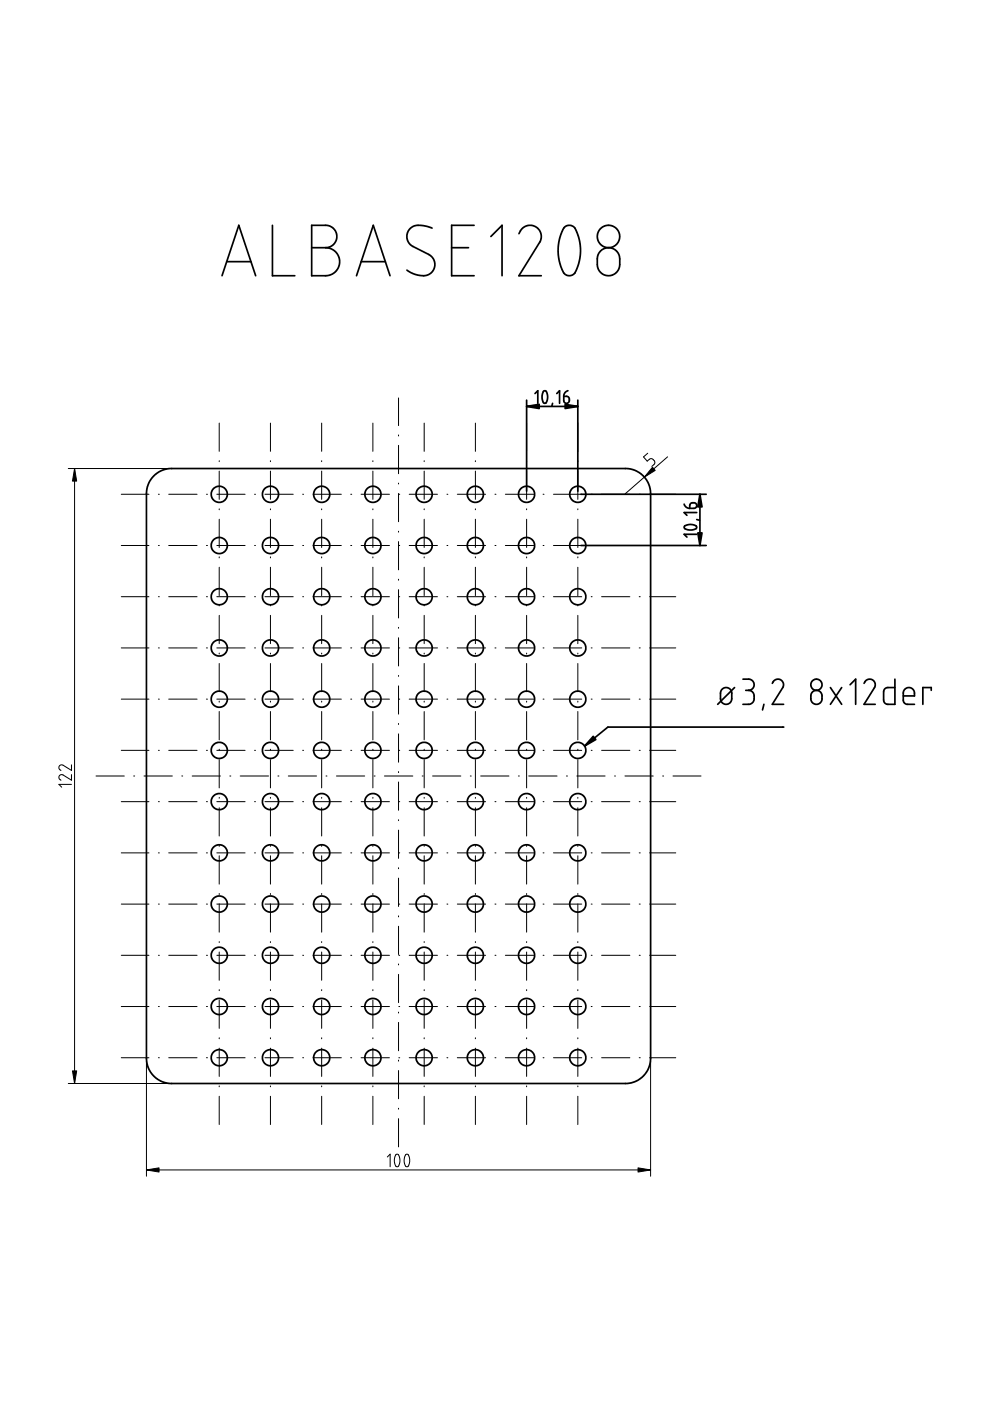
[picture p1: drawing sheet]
<svg xmlns="http://www.w3.org/2000/svg" width="210mm" height="297mm" viewBox="0 0 210 297" stroke-linecap="round" stroke-linejoin="round" font-family="sans-serif">
<g fill="none" stroke="#000" stroke-width=".21">
<path d="M14.5 99.3h21.2M15.8 99.3v130.4M46.5 89.7v6M46.5 97.7v.2M46.5 99.9v6M57.3 89.7v6M57.3 97.7v.2M57.3 99.9v6M68.2 89.7v6M68.2 97.7v.2M68.2 99.9v6M79.1 89.7v6"/>
<path d="M79.1 97.7v.2M79.1 99.9v6M84.5 84.4v5.8M84.5 92.2v.2M84.5 94.4v6M89.9 89.7v6M89.9 97.7v.2M89.9 99.9v6M100.8 89.7v6M100.8 97.7v.2M100.8 99.9v6M111.7 89.7v6"/>
<path d="M111.7 97.7v.2M111.7 99.9v6M122.5 89.7v6M122.5 97.7v.2M122.5 99.9v6M137.3 96.1l-.9 .8 .8 .9 .8-.6 .3 .1 .4 .4 .1 .6-.6 .6M141.5 96.9l-8.9 7.8M25.7 115.7h5.9M25.7 104.8h5.9M33.6 115.7h.2M33.6 104.8h.2M35.8 115.7h6"/>
<path d="M35.8 104.8h6M43.8 115.7h.2M43.8 104.8h.2M46 115.7h6M46 104.8h6M46.5 107.9v.2M46.5 110.1v6M46.5 118.1v.2M54 115.7h.2M54 104.8h.2M56.2 115.7h6M56.2 104.8h6"/>
<path d="M57.3 107.9v.2M57.3 110.1v6M57.3 118.1v.2M64.2 115.7h.2M64.2 104.8h.2M66.4 115.7h6M66.4 104.8h6M68.2 107.9v.2M68.2 110.1v6M68.2 118.1v.2M74.4 115.7h.2M74.4 104.8h.2"/>
<path d="M76.6 115.7h6M76.6 104.8h6M79.1 107.9v.2M79.1 110.1v6M79.1 118.1v.2M84.5 102.4v.2M84.5 104.6v6M84.5 112.6v.2M84.5 114.8v6M84.6 115.7h.2M84.6 104.8h.2M86.8 115.7h6"/>
<path d="M86.8 104.8h6M89.9 107.9v.2M89.9 110.1v6M89.9 118.1v.2M94.8 115.7h.2M94.8 104.8h.2M97 115.7h6M97 104.8h6M100.8 107.9v.2M100.8 110.1v6M100.8 118.1v.2M104.9 115.7h.3"/>
<path d="M104.9 104.8h.3M107.1 115.7h6.1M107.1 104.8h6.1M111.7 107.9v.2M111.7 110.1v6M111.7 118.1v.2M115.1 115.7h.2M115.1 104.8h.2M117.3 115.7h6M117.3 104.8h6M122.5 107.9v.2M122.5 110.1v6"/>
<path d="M122.5 118.1v.2M125.3 115.7h.2M125.3 104.8h.2M127.6 115.7h5.9M127.6 104.8h5.9M135.5 115.7h.2M135.5 104.8h.2M137.7 115.7h5.6M137.7 104.8h5.6M25.7 137.4h5.9M25.7 126.5h5.9M33.6 137.4h.2"/>
<path d="M33.6 126.5h.2M35.8 137.4h6M35.8 126.5h6M43.8 137.4h.2M43.8 126.5h.2M46 137.4h6M46 126.5h6M46.5 120.3v6M46.5 128.3v.2M46.5 130.5v6M46.5 138.5v.2M54 137.4h.2"/>
<path d="M54 126.5h.2M56.2 137.4h6M56.2 126.5h6M57.3 120.3v6M57.3 128.3v.2M57.3 130.5v6M57.3 138.5v.2M64.2 137.4h.2M64.2 126.5h.2M66.4 137.4h6M66.4 126.5h6M68.2 120.3v6"/>
<path d="M68.2 128.3v.2M68.2 130.5v6M68.2 138.5v.2M74.4 137.4h.2M74.4 126.5h.2M76.6 137.4h6M76.6 126.5h6M79.1 120.3v6M79.1 128.3v.2M79.1 130.5v6M79.1 138.5v.2M84.5 122.8v.2"/>
<path d="M84.5 125v6M84.5 133v.2M84.5 135.2v6M84.6 137.4h.2M84.6 126.5h.2M86.8 137.4h6M86.8 126.5h6M89.9 120.3v6M89.9 128.3v.2M89.9 130.5v6M89.9 138.5v.2M94.8 137.4h.2"/>
<path d="M94.8 126.5h.2M97 137.4h6M97 126.5h6M100.8 120.3v6M100.8 128.3v.2M100.8 130.5v6M100.8 138.5v.2M104.9 137.4h.3M104.9 126.5h.3M107.1 137.4h6.1M107.1 126.5h6.1M111.7 120.3v6"/>
<path d="M111.7 128.3v.2M111.7 130.5v6M111.7 138.5v.2M115.1 137.4h.2M115.1 126.5h.2M117.3 137.4h6M117.3 126.5h6M122.5 120.3v6M122.5 128.3v.2M122.5 130.5v6M122.5 138.5v.2M125.3 137.4h.2"/>
<path d="M125.3 126.5h.2M127.6 137.4h5.9M127.6 126.5h5.9M135.5 137.4h.2M135.5 126.5h.2M137.7 137.4h5.6M137.7 126.5h5.6M25.7 159.1h5.9M25.7 148.2h5.9M33.6 159.1h.2M33.6 148.2h.2M35.8 159.1h6"/>
<path d="M35.8 148.2h6M43.8 159.1h.2M43.8 148.2h.2M46 159.1h6M46 148.2h6M46.5 140.7v6M46.5 148.7v.2M46.5 150.9v6M46.5 158.9v.2M54 159.1h.2M54 148.2h.2M56.2 159.1h6"/>
<path d="M56.2 148.2h6M57.3 140.7v6M57.3 148.7v.2M57.3 150.9v6M57.3 158.9v.2M64.2 159.1h.2M64.2 148.2h.2M66.4 159.1h6M66.4 148.2h6M68.2 140.7v6M68.2 148.7v.2M68.2 150.9v6"/>
<path d="M68.2 158.9v.2M74.4 159.1h.2M74.4 148.2h.2M76.6 159.1h6M76.6 148.2h6M79.1 140.7v6M79.1 148.7v.2M79.1 150.9v6M79.1 158.9v.2M84.5 143.2v.2M84.5 145.4v6M84.5 153.4v.2"/>
<path d="M84.5 155.6v6M84.6 159.1h.2M84.6 148.2h.2M86.8 159.1h6M86.8 148.2h6M89.9 140.7v6M89.9 148.7v.2M89.9 150.9v6M89.9 158.9v.2M94.8 159.1h.2M94.8 148.2h.2M97 159.1h6"/>
<path d="M97 148.2h6M100.8 140.7v6M100.8 148.7v.2M100.8 150.9v6M100.8 158.9v.2M104.9 159.1h.3M104.9 148.2h.3M107.1 159.1h6.1M107.1 148.2h6.1M111.7 140.7v6M111.7 148.7v.2M111.7 150.9v6"/>
<path d="M111.7 158.9v.2M115.1 159.1h.2M115.1 148.2h.2M117.3 159.1h6M117.3 148.2h6M122.5 140.7v6M122.5 148.7v.2M122.5 150.9v6M122.5 158.9v.2M125.3 159.1h.2M125.3 148.2h.2M127.6 159.1h5.9"/>
<path d="M127.6 148.2h5.9M135.5 159.1h.2M135.5 148.2h.2M137.7 159.1h5.6M137.7 148.2h5.6M15.2 164.2v1.2l-1.9-1.1h-.6l-.2 .6 .4 .5M15.2 162.2v1.1l-1.9-1.1-.6 .1-.2 .6 .4 .4M15.2 166.3h-2.7l.6 .6M20.4 164.5h6M25.7 170h5.9M28.3 164.5h.3M30.5 164.5h6"/>
<path d="M33.6 170h.2M35.8 170h6M38.5 164.5h.2M40.7 164.5h6M43.8 170h.2M46 170h6M46.5 161.1v5.9M46.5 169.1v.1M46.5 171.3v5.9M46.5 179.2v.3M48.7 164.5h.2M50.9 164.5h6"/>
<path d="M54 170h.2M56.2 170h6M57.3 161.1v5.9M57.3 169.1v.1M57.3 171.3v5.9M57.3 179.2v.3M58.9 164.5h.2M61.1 164.5h6M64.2 170h.2M66.4 170h6M68.2 161.1v5.9M68.2 169.1v.1"/>
<path d="M68.2 171.3v5.9M68.2 179.2v.3M69.1 164.5h.2M71.3 164.5h6M74.4 170h.2M76.6 170h6M79.1 161.1v5.9M79.1 169.1v.1M79.1 171.3v5.9M79.1 179.2v.3M79.3 164.5h.2M81.5 164.5h6"/>
<path d="M84.5 163.6v.2M84.5 165.8v6M84.5 173.8v.2M84.5 176v6M84.6 170h.2M86.8 170h6M89.5 164.5h.2M89.9 161.1v5.9M89.9 169.1v.1M89.9 171.3v5.9M89.9 179.2v.3M91.7 164.5h6"/>
<path d="M94.8 170h.2M97 170h6M99.7 164.5h.2M100.8 161.1v5.9M100.8 169.1v.1M100.8 171.3v5.9M100.8 179.2v.3M101.9 164.5h6M104.9 170h.3M107.1 170h6.1M109.9 164.5h.2M111.7 161.1v5.9"/>
<path d="M111.7 169.1v.1M111.7 171.3v5.9M111.7 179.2v.3M112.1 164.5h6M115.1 170h.2M117.3 170h6M120.1 164.5h.2M122.3 164.5h6M122.5 161.1v5.9M122.5 169.1v.1M122.5 171.3v5.9M122.5 179.2v.3"/>
<path d="M125.3 170h.2M127.6 170h5.9M130.3 164.5h.2M132.5 164.5h6M135.5 170h.2M137.7 170h5.6M140.5 164.5h.2M142.7 164.5h5.9M25.7 180.8h5.9M25.7 191.7h5.9M33.6 180.8h.2M33.6 191.7h.2"/>
<path d="M35.8 180.8h6M35.8 191.7h6M43.8 180.8h.2M43.8 191.7h.2M46 180.8h6M46 191.7h6M46.5 181.4v6.1M46.5 189.4v.3M46.5 191.6v6M46.5 199.6v.2M54 180.8h.2M54 191.7h.2"/>
<path d="M56.2 180.8h6M56.2 191.7h6M57.3 181.4v6.1M57.3 189.4v.3M57.3 191.6v6M57.3 199.6v.2M64.2 180.8h.2M64.2 191.7h.2M66.4 180.8h6M66.4 191.7h6M68.2 181.4v6.1M68.2 189.4v.3"/>
<path d="M68.2 191.6v6M68.2 199.6v.2M74.4 180.8h.2M74.4 191.7h.2M76.6 180.8h6M76.6 191.7h6M79.1 181.4v6.1M79.1 189.4v.3M79.1 191.6v6M79.1 199.6v.2M84.5 184v.2M84.5 186.2v6"/>
<path d="M84.5 194.2v.2M84.5 196.4v6M84.6 180.8h.2M84.6 191.7h.2M86.8 180.8h6M86.8 191.7h6M89.9 181.4v6.1M89.9 189.4v.3M89.9 191.6v6M89.9 199.6v.2M94.8 180.8h.2M94.8 191.7h.2"/>
<path d="M97 180.8h6M97 191.7h6M100.8 181.4v6.1M100.8 189.4v.3M100.8 191.6v6M100.8 199.6v.2M104.9 180.8h.3M104.9 191.7h.3M107.1 180.8h6.1M107.1 191.7h6.1M111.7 181.4v6.1M111.7 189.4v.3"/>
<path d="M111.7 191.6v6M111.7 199.6v.2M115.1 180.8h.2M115.1 191.7h.2M117.3 180.8h6M117.3 191.7h6M122.5 181.4v6.1M122.5 189.4v.3M122.5 191.6v6M122.5 199.6v.2M125.3 180.8h.2M125.3 191.7h.2"/>
<path d="M127.6 180.8h5.9M127.6 191.7h5.9M135.5 180.8h.2M135.5 191.7h.2M137.7 180.8h5.6M137.7 191.7h5.6M25.7 202.5h5.9M25.7 213.4h5.9M33.6 202.5h.2M33.6 213.4h.2M35.8 202.5h6M35.8 213.4h6"/>
<path d="M43.8 202.5h.2M43.8 213.4h.2M46 202.5h6M46 213.4h6M46.5 201.8v6M46.5 209.8v.2M46.5 212v6M54 202.5h.2M54 213.4h.2M56.2 202.5h6M56.2 213.4h6M57.3 201.8v6"/>
<path d="M57.3 209.8v.2M57.3 212v6M64.2 202.5h.2M64.2 213.4h.2M66.4 202.5h6M66.4 213.4h6M68.2 201.8v6M68.2 209.8v.2M68.2 212v6M74.4 202.5h.2M74.4 213.4h.2M76.6 202.5h6"/>
<path d="M76.6 213.4h6M79.1 201.8v6M79.1 209.8v.2M79.1 212v6M84.5 204.4v.2M84.5 206.6v6M84.5 214.6v.2M84.5 216.8v6M84.6 202.5h.2M84.6 213.4h.2M86.8 202.5h6M86.8 213.4h6"/>
<path d="M89.9 201.8v6M89.9 209.8v.2M89.9 212v6M94.8 202.5h.2M94.8 213.4h.2M97 202.5h6M97 213.4h6M100.8 201.8v6M100.8 209.8v.2M100.8 212v6M104.9 202.5h.3M104.9 213.4h.3"/>
<path d="M107.1 202.5h6.1M107.1 213.4h6.1M111.7 201.8v6M111.7 209.8v.2M111.7 212v6M115.1 202.5h.2M115.1 213.4h.2M117.3 202.5h6M117.3 213.4h6M122.5 201.8v6M122.5 209.8v.2M122.5 212v6"/>
<path d="M125.3 202.5h.2M125.3 213.4h.2M127.6 202.5h5.9M127.6 213.4h5.9M135.5 202.5h.2M135.5 213.4h.2M137.7 202.5h5.6M137.7 213.4h5.6M14.5 229.7h21.2M25.7 224.3h5.9M31.1 225v24.4M33.6 224.3h.2"/>
<path d="M35.8 224.3h6M43.8 224.3h.2M46 224.3h6M46.5 220v.2M46.5 222.2v6M46.5 230.2v.2M46.5 232.4v6M54 224.3h.2M56.2 224.3h6M57.3 220v.2M57.3 222.2v6M57.3 230.2v.2"/>
<path d="M57.3 232.4v6M64.2 224.3h.2M66.4 224.3h6M68.2 220v.2M68.2 222.2v6M68.2 230.2v.2M68.2 232.4v6M74.4 224.3h.2M76.6 224.3h6M79.1 220v.2M79.1 222.2v6M79.1 230.2v.2"/>
<path d="M79.1 232.4v6M84.5 224.8v.2M84.5 227v6M84.5 235v.2M84.5 237.2v6M84.6 224.3h.2M86.8 224.3h6M89.9 220v.2M89.9 222.2v6M89.9 230.2v.2M89.9 232.4v6M94.8 224.3h.2"/>
<path d="M97 224.3h6M100.8 220v.2M100.8 222.2v6M100.8 230.2v.2M100.8 232.4v6M104.9 224.3h.3M107.1 224.3h6.1M111.7 220v.2M111.7 222.2v6M111.7 230.2v.2M111.7 232.4v6M115.1 224.3h.2"/>
<path d="M117.3 224.3h6M122.5 220v.2M122.5 222.2v6M122.5 230.2v.2M122.5 232.4v6M125.3 224.3h.2M127.6 224.3h5.9M135.5 224.3h.2M137.7 224.3h5.6M137.9 225v24.4M31.1 248.1h106.8M82.1 245.3l.6-.6v2.7"/>
<path d="M83.9 244.9l.2-.2 .4 .1 .3 .9-.1 1.1-.4 .6-.4-.1-.3-1 .1-.8zM86 244.9l.2-.2 .4 .1 .2 .8v1.2l-.4 .6-.4-.1-.3-.9v-1z"/>
</g>
<g fill="none" stroke="#000" stroke-width=".36">
<path d="M47.1 58.5l3.5-10.7 3.6 10.7M48.1 55.5h5.1M57.8 47.8v10.7h4.7M66.1 47.8l3.6 .1 .9 .4 .7 1 .1 1.1-.4 1.1-1 .8-1 .2 1.1 .2 .9 .5 .6 .8 .4 .9v1l-.3 .9-.7 .9-1 .6-.8 .2h-3.1zM66.1 52.5h2.9M75.6 58.5l3.5-10.7 3.6 10.7M76.6 55.5h5.1M91.6 48.4l-1.9-.6-1.8 .1-.8 .4-.5 .6-.3 .8v.7l.2 .8 .6 .8 3.8 2 .7 .5 .4 .7 .2 .7-.1 .8-.3 .6-.8 .9-1.4 .3-1.8-.4-1.5-.8M95.8 52.5h3.5M100.5 47.8h-4.7v10.7h4.7M104.1 50.1l2.3-2.3v10.7M110 49.6l.8-1.3 1.3-.5 1.3 .2 .5 .3 .6 .8 .3 .8-.2 1.2-4.6 7.4h4.8"/>
<path d="M119.6 48.3l.6-.5h.7l.4 .1 .6 .4 .7 1.8 .4 1.8v2.4l-.5 2.2-.7 1.5-.5 .4-.5 .1-.8-.2-.6-.6-.7-1.7-.3-2-.1-1.5 .2-1.4 .5-1.6zM127.3 53.3l.9-.7 1-.1 .9 .3 .9 .7 .4 1.1v1.8l-.3 .8-.7 .8-.7 .4h-1l-.8-.2-.8-.7-.4-1.1-.1-1.6 .2-.7zM111.7 86.2h10.8M111.7 84.8v19.3M113.4 83.4l.6-.6v2.7M115.2 83l.2-.2 .4 .1 .3 .9-.1 1.1-.2 .5-.3 .1-.3-.1-.3-.9 .1-.8zM117.2 85.5l-.2 .6M118 83.4l.6-.6v2.7M119.5 84h.7l.4 .3 .1 .7-.2 .3-.5 .2-.4-.2zM120.4 82.8l-.6 .5-.3 .7M122.5 84.8v19.3M32.6 100.9l1.6-1.1 1.8-.5h97l1.1 .2 .9 .4 .8 .5 1 .9 .8 1.4 .3 1.7v120.2l-.1 1.2-.5 1.1-.7 1-.7 .7-1.3 .7-1.6 .4h-97l-1.1-.2-.9-.3-.9-.6-.9-.8-.8-1.5-.3-1.7v-120.2l.4-1.9z"/>
<path d="M123.2 115.7h26.5M123.2 104.8h26.5M145.1 106.9l.4 .6 .7 .3M145.1 111.5l.6-.2 1-.1 .9 .3 .1 .4-.5 .4-1.1 .1-.9-.3zM146.4 106.8l.3-.2 .7 .1 .3 .4v.3l-.5 .4h-1v-.7zM147.7 113.3h-2.6l.5 .6M147.7 110.2l.6 .1M147.7 108.7h-2.6l.5 .6M148.4 104.8v10.9M153.1 146.1l.4-.3h.6l.6 .2 .4 .6v1.9l-.2 .4-.5 .4h-.9l-.4-.4-.3-.4v-1.6zM155.7 145.8l-3.5 3.5M157.5 144h1.5l.5 .3 .3 .5 .1 .5-.3 .6-.4 .4-.5 .1"/>
<path d="M158.1 146.4h.6M158.7 146.4l.7 .2 .4 .5v1.5l-.2 .4-.6 .3h-1.5M162 149.3l-.3 1.2M163.7 144.9l.5-.7 .9-.2 .8 .4 .2 .7v.5l-2.4 3.7h2.4M166 154.2h-37.1l-4.9 4M172.1 146.8l.8-.4h.6l.5 .4 .3 .5v1l-.4 .8-1 .2-.8-.4-.2-.6v-.9zM176.1 145.8l2.4 3.5M178.5 145.8l-2.4 3.5M180.2 145.2l1.2-1.2v5.3M183.2 144.9l.3-.6 .7-.3 .7 .1 .5 .5 .2 .4-.1 .6-2.3 3.7h2.4M189.7 144v5.3h-1.6l-.3-.1-.4-.4-.1-.4 .1-2.1 .4-.4 .3-.1h1.6M191.5 147.6h2.4l-.1-1.1-.4-.5-.9-.2-.8 .4-.2 .6v1.8l.2 .4 .4 .3h1.8"/>
<path d="M197.4 146.4v-.6h-1.7v3.5"/>
<circle cx="129" cy="50.1" r="2.37"/>
<circle cx="46.5" cy="104.8" r="1.71"/>
<circle cx="46.5" cy="115.7" r="1.71"/>
<circle cx="57.3" cy="104.8" r="1.71"/>
<circle cx="57.3" cy="115.7" r="1.71"/>
<circle cx="68.2" cy="104.8" r="1.71"/>
<circle cx="68.2" cy="115.7" r="1.71"/>
<circle cx="79.1" cy="104.8" r="1.71"/>
<circle cx="79.1" cy="115.7" r="1.71"/>
<circle cx="89.9" cy="104.8" r="1.71"/>
<circle cx="89.9" cy="115.7" r="1.71"/>
<circle cx="100.8" cy="115.7" r="1.71"/>
<circle cx="100.8" cy="104.8" r="1.71"/>
<circle cx="111.6" cy="115.7" r="1.71"/>
<circle cx="111.6" cy="104.8" r="1.71"/>
<circle cx="122.5" cy="104.8" r="1.71"/>
<circle cx="122.5" cy="115.7" r="1.71"/>
<circle cx="46.5" cy="137.4" r="1.71"/>
<circle cx="46.5" cy="126.5" r="1.71"/>
<circle cx="57.3" cy="126.5" r="1.71"/>
<circle cx="57.3" cy="137.4" r="1.71"/>
<circle cx="68.2" cy="126.5" r="1.71"/>
<circle cx="68.2" cy="137.4" r="1.71"/>
<circle cx="79.1" cy="126.5" r="1.71"/>
<circle cx="79.1" cy="137.4" r="1.71"/>
<circle cx="89.9" cy="137.4" r="1.71"/>
<circle cx="89.9" cy="126.5" r="1.71"/>
<circle cx="100.8" cy="137.4" r="1.71"/>
<circle cx="100.8" cy="126.5" r="1.71"/>
<circle cx="111.6" cy="137.4" r="1.71"/>
<circle cx="111.6" cy="126.5" r="1.71"/>
<circle cx="122.5" cy="126.5" r="1.71"/>
<circle cx="122.5" cy="137.4" r="1.71"/>
<circle cx="46.5" cy="148.2" r="1.71"/>
<circle cx="46.5" cy="159.1" r="1.71"/>
<circle cx="57.3" cy="159.1" r="1.71"/>
<circle cx="57.3" cy="148.2" r="1.71"/>
<circle cx="68.2" cy="159.1" r="1.71"/>
<circle cx="68.2" cy="148.2" r="1.71"/>
<circle cx="79.1" cy="148.2" r="1.71"/>
<circle cx="79.1" cy="159.1" r="1.71"/>
<circle cx="89.9" cy="159.1" r="1.71"/>
<circle cx="89.9" cy="148.2" r="1.71"/>
<circle cx="100.8" cy="148.2" r="1.71"/>
<circle cx="100.8" cy="159.1" r="1.71"/>
<circle cx="111.6" cy="159.1" r="1.71"/>
<circle cx="111.6" cy="148.2" r="1.71"/>
<circle cx="122.5" cy="148.2" r="1.71"/>
<circle cx="122.5" cy="159.1" r="1.71"/>
<circle cx="173.1" cy="145.2" r="1.19"/>
<circle cx="46.5" cy="170" r="1.71"/>
<circle cx="57.3" cy="170" r="1.71"/>
<circle cx="68.2" cy="170" r="1.71"/>
<circle cx="79.1" cy="170" r="1.71"/>
<circle cx="89.9" cy="170" r="1.71"/>
<circle cx="100.8" cy="170" r="1.71"/>
<circle cx="111.6" cy="170" r="1.71"/>
<circle cx="122.5" cy="170" r="1.71"/>
<circle cx="46.5" cy="180.8" r="1.71"/>
<circle cx="46.5" cy="191.7" r="1.71"/>
<circle cx="57.3" cy="180.8" r="1.71"/>
<circle cx="57.3" cy="191.7" r="1.71"/>
<circle cx="68.2" cy="180.8" r="1.71"/>
<circle cx="68.2" cy="191.7" r="1.71"/>
<circle cx="79.1" cy="191.7" r="1.71"/>
<circle cx="79.1" cy="180.8" r="1.71"/>
<circle cx="89.9" cy="180.8" r="1.71"/>
<circle cx="89.9" cy="191.7" r="1.71"/>
<circle cx="100.8" cy="180.8" r="1.71"/>
<circle cx="100.8" cy="191.7" r="1.71"/>
<circle cx="111.6" cy="191.7" r="1.71"/>
<circle cx="111.6" cy="180.8" r="1.71"/>
<circle cx="122.5" cy="180.8" r="1.71"/>
<circle cx="122.5" cy="191.7" r="1.71"/>
<circle cx="46.5" cy="213.4" r="1.71"/>
<circle cx="46.5" cy="202.5" r="1.71"/>
<circle cx="57.3" cy="202.5" r="1.71"/>
<circle cx="57.3" cy="213.4" r="1.71"/>
<circle cx="68.2" cy="202.5" r="1.71"/>
<circle cx="68.2" cy="213.4" r="1.71"/>
<circle cx="79.1" cy="202.5" r="1.71"/>
<circle cx="79.1" cy="213.4" r="1.71"/>
<circle cx="89.9" cy="202.5" r="1.71"/>
<circle cx="89.9" cy="213.4" r="1.71"/>
<circle cx="100.8" cy="202.5" r="1.71"/>
<circle cx="100.8" cy="213.4" r="1.71"/>
<circle cx="111.6" cy="202.5" r="1.71"/>
<circle cx="111.6" cy="213.4" r="1.71"/>
<circle cx="122.5" cy="202.5" r="1.71"/>
<circle cx="122.5" cy="213.4" r="1.71"/>
<circle cx="46.5" cy="224.3" r="1.71"/>
<circle cx="57.3" cy="224.3" r="1.71"/>
<circle cx="68.2" cy="224.3" r="1.71"/>
<circle cx="79.1" cy="224.3" r="1.71"/>
<circle cx="89.9" cy="224.3" r="1.71"/>
<circle cx="100.8" cy="224.3" r="1.71"/>
<circle cx="111.6" cy="224.3" r="1.71"/>
<circle cx="122.5" cy="224.3" r="1.71"/>
</g>
<path d="M111.7 86.2l2.6-.5v.9zM119.8 85.7l2.7 .5-2.7 .4zM148 113h.8l-.4 2.7zM148.4 104.8l.4 2.7h-.8zM125.8 156.1l.5 .7-2.3 1.4z" fill="#000" stroke="#000" stroke-width=".36"/>
<circle cx="166" cy="154.2" r=".18" fill="#000"/>
<path d="M15.8 99.3l.5 2.7h-.9zM138.3 99.1l.6 .6-2.3 1.5zM15.4 227.1h.9l-.5 2.6zM31.1 248.1l2.6-.5v.9zM135.3 247.6l2.6 .5-2.6 .4z" fill="#000" stroke="#000" stroke-width=".21"/>
</svg>
